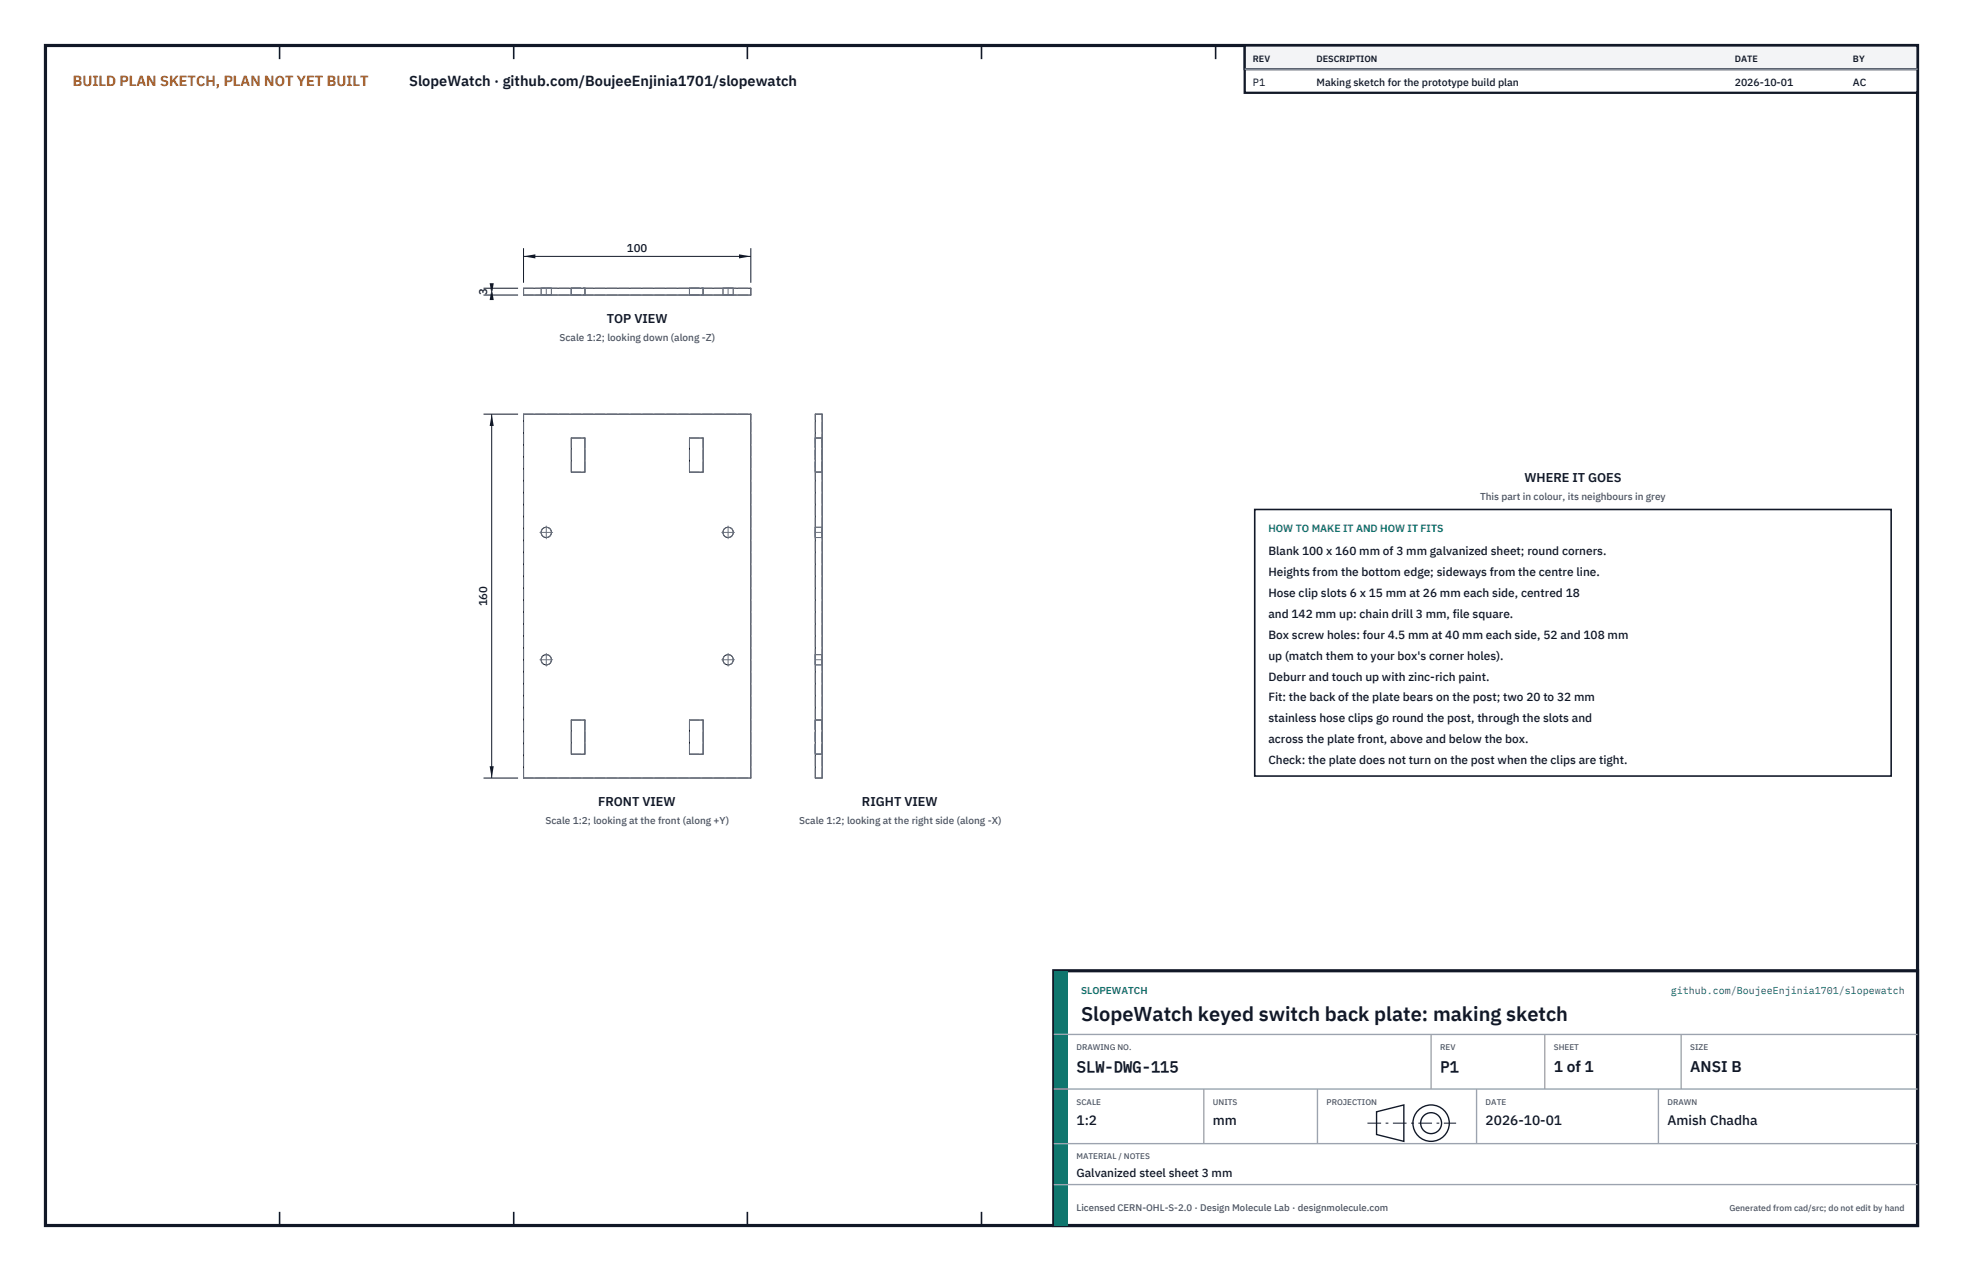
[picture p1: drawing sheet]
<svg xmlns="http://www.w3.org/2000/svg" width="432mm" height="279mm" viewBox="0 0 432 279" stroke-linecap="round" stroke-linejoin="round" font-family="sans-serif">
<defs><g id="words">
<text font-size="4.4" fill="#111827" x="237.8" y="224.4">SlopeWatch keyed switch back plate: making sketch</text>
<g font-size="3.4" fill="#111827">
<text x="236.8" y="235.6">SLW-DWG-115</text>
<text x="316.8" y="235.6">P1</text>
<text x="341.8" y="235.6">1 of 1</text>
<text x="371.8" y="235.6">ANSI B</text>
</g>
<text font-size="3.2" fill="#b45309" x="16" y="19">BUILD PLAN SKETCH, PLAN NOT YET BUILT</text>
<text font-size="3.2" fill="#111827" x="90" y="19">SlopeWatch · github.com/BoujeeEnjinia1701/slopewatch</text>
<g font-size="3" fill="#111827">
<text x="236.8" y="247.2">1:2</text>
<text x="266.8" y="247.2">mm</text>
<text x="326.8" y="247.2">2026-10-01</text>
<text x="366.8" y="247.2">Amish Chadha</text>
</g>
<g font-size="2.8" fill="#111827">
<text x="133.5" y="70.9">TOP VIEW</text>
<text x="335.3" y="106">WHERE IT GOES</text>
<text x="131.5" y="177.1">FRONT VIEW</text>
<text x="189.6" y="177.1">RIGHT VIEW</text>
</g>
<g font-size="2.6" fill="#111827">
<text x="279" y="122">Blank 100 x 160 mm of 3 mm galvanized sheet; round corners.</text>
<text x="279" y="126.6">Heights from the bottom edge; sideways from the centre line.</text>
<text x="279" y="131.2">Hose clip slots 6 x 15 mm at 26 mm each side, centred 18</text>
<text x="279" y="135.8">and 142 mm up: chain drill 3 mm, file square.</text>
<text x="279" y="140.4">Box screw holes: four 4.5 mm at 40 mm each side, 52 and 108 mm</text>
<text x="279" y="145">up (match them to your box's corner holes).</text>
<text x="279" y="149.6">Deburr and touch up with zinc-rich paint.</text>
<text x="279" y="154.2">Fit: the back of the plate bears on the post; two 20 to 32 mm</text>
<text x="279" y="158.8">stainless hose clips go round the post, through the slots and</text>
<text x="279" y="163.4">across the plate front, above and below the box.</text>
<text x="279" y="168">Check: the plate does not turn on the post when the clips are tight.</text>
<text x="236.8" y="258.8">Galvanized steel sheet 3 mm</text>
</g>
<g font-size="2.5" fill="#111827">
<text x="137.9" y="55.4">100</text>
<text x="107.2" y="64.8" transform="rotate(-90 107.2 64.8)">3</text>
<text x="107.2" y="133.3" transform="rotate(-90 107.2 133.3)">160</text>
</g>
<g font-size="2.3" fill="#111827">
<text x="275.6" y="18.8">P1</text>
<text x="289.6" y="18.8">Making sketch for the prototype build plan</text>
<text x="381.6" y="18.8">2026-10-01</text>
<text x="407.6" y="18.8">AC</text>
</g>
<text font-size="2.3" fill="#0f766e" x="279" y="117">HOW TO MAKE IT AND HOW IT FITS</text>
<g font-size="2.2" fill="#4b5563">
<text x="123.1" y="75">Scale 1:2; looking down (along -Z)</text>
<text x="325.6" y="110">This part in colour, its neighbours in grey</text>
<text x="120" y="181.1">Scale 1:2; looking at the front (along +Y)</text>
<text x="175.8" y="181.1">Scale 1:2; looking at the right side (along -X)</text>
</g>
<g font-size="2.2" fill="#0f766e">
<text x="237.8" y="218.4">SLOPEWATCH</text>
<text x="367.5" y="218.4">github.com/BoujeeEnjinia1701/slopewatch</text>
</g>
<text font-size="2.1" fill="#4b5563" x="236.8" y="266.2">Licensed CERN-OHL-S-2.0 · Design Molecule Lab · designmolecule.com</text>
<g font-size="2" fill="#111827">
<text x="275.6" y="13.6">REV</text>
<text x="289.6" y="13.6">DESCRIPTION</text>
<text x="381.6" y="13.6">DATE</text>
<text x="407.6" y="13.6">BY</text>
</g>
<text font-size="1.9" fill="#4b5563" x="380.4" y="266.2">Generated from cad/src; do not edit by hand</text>
<g font-size="1.8" fill="#4b5563">
<text x="236.8" y="230.8">DRAWING NO.</text>
<text x="316.8" y="230.8">REV</text>
<text x="341.8" y="230.8">SHEET</text>
<text x="371.8" y="230.8">SIZE</text>
<text x="236.8" y="242.8">SCALE</text>
<text x="266.8" y="242.8">UNITS</text>
<text x="291.8" y="242.8">PROJECTION</text>
<text x="326.8" y="242.8">DATE</text>
<text x="366.8" y="242.8">DRAWN</text>
<text x="236.8" y="254.8">MATERIAL / NOTES</text>
</g>
</g></defs>
<path d="M10 10h411.8v259.4h-411.8z" fill="none" stroke="#111827" stroke-width=".7" stroke-linecap="butt"/>
<g fill="none" stroke="#111827" stroke-width=".35">
<path d="M61.5 10v3M113 10v3M164.4 10v3M215.9 10v3M267.4 10v3M318.9 10v3M370.3 10v3M61.5 266.4v3M113 266.4v3M164.4 266.4v3M215.9 266.4v3M267.4 266.4v3"/>
<path d="M318.9 266.4v3M370.3 266.4v3"/>
</g>
<g fill="none" stroke="#111727" stroke-width=".22">
<path d="M115.2 63.4h50v1.5h-50zM115.2 91h50v80h-50zM125.7 96.3h3v7.5h-3zM151.7 96.3h3v7.5h-3zM179.3 91h1.5v80h-1.5zM125.7 158.3h3v7.5h-3zM151.7 158.3h3v7.5h-3z"/>
<circle cx="120.2" cy="117" r="1.13"/>
<circle cx="160.2" cy="117" r="1.13"/>
<circle cx="120.2" cy="145" r="1.13"/>
<circle cx="160.2" cy="145" r="1.13"/>
</g>
<g fill="none" stroke="#6a7180" stroke-width=".22" stroke-dasharray="2.1 .5">
<path d="M115.2 64.9v-1.5M115.2 64.9h50M115.2 63.4h50M119 64.9h2.3M119 63.4h2.3M119 63.4v1.5M121.3 64.9h-2.3M121.3 63.4h-2.3M121.3 63.4v1.5M125.7 64.9h3M125.7 63.4h3M125.7 64.9v-1.5"/>
<path d="M128.7 64.9v-1.5M151.7 64.9h3M151.7 63.4h3M151.7 64.9v-1.5M154.7 64.9v-1.5M159 64.9h2.3M159 63.4h2.3M159 63.4v1.5M161.3 64.9h-2.3M161.3 63.4h-2.3M161.3 63.4v1.5M165.2 64.9v-1.5"/>
<path d="M115.2 91h50M125.7 96.3h3M125.7 96.3v7.5M128.7 96.3v7.5M151.7 96.3h3M151.7 96.3v7.5M154.7 96.3v7.5M179.3 91h1.5M179.3 96.3v7.5M179.3 96.3h1.5M180.8 96.3v7.5M125.7 103.8h3"/>
<path d="M151.7 103.8h3M179.3 117v-1.1M179.3 115.9v2.3M179.3 118.2v-1.2M179.3 103.8h1.5M180.8 117v-1.1M180.8 115.9v2.3M180.8 118.2v-1.2M180.8 115.9h-1.5M180.8 118.2h-1.5M125.7 158.3h3M125.7 158.3v7.5"/>
<path d="M128.7 158.3v7.5M151.7 158.3h3M151.7 158.3v7.5M154.7 158.3v7.5M179.3 158.3v7.5M179.3 145v-1.1M179.3 143.9v2.3M179.3 146.2v-1.2M179.3 158.3h1.5M180.8 158.3v7.5M180.8 145v-1.1M180.8 143.9v2.3"/>
<path d="M180.8 146.2v-1.2M180.8 143.9h-1.5M180.8 146.2h-1.5M115.2 171v-80M115.2 171h50M125.7 165.8h3M151.7 165.8h3M165.2 171v-80M179.3 171v-80M179.3 171h1.5M179.3 165.8h1.5M180.8 171v-80"/>
<circle cx="120.2" cy="117" r="1.13"/>
<circle cx="160.2" cy="117" r="1.13"/>
<circle cx="120.2" cy="145" r="1.13"/>
<circle cx="160.2" cy="145" r="1.13"/>
</g>
<path d="M120.2 63.4v1.5M160.2 63.4v1.5M118.8 117h2.8M120.2 118.4v-2.8M158.8 117h2.8M160.2 118.4v-2.8M180.8 117h-1.5M118.8 145h2.8M120.2 146.4v-2.8M158.8 145h2.8M160.2 146.4v-2.8M180.8 145h-1.5" fill="none" stroke="#6a7180" stroke-width=".22" stroke-dasharray="4.2 .5 0 .5"/>
<path d="M115.2 54.6v7.6M115.2 56.4h50M165.2 54.6v7.6" fill="none" stroke="#111827" stroke-width=".22"/>
<path d="M115.2 56.4l2.6-.5v.9zM162.6 55.9v.9l2.6-.4z" fill="#111827"/>
<path d="M106.4 63.4h7.6M106.4 64.9h7.6M108.2 63.4v1.5" fill="none" stroke="#111827" stroke-width=".22"/>
<path d="M108.2 63.4l-.5 2.6h.9zM107.7 62.3h.9l-.4 2.6z" fill="#111827"/>
<path d="M106.4 91h7.6M108.2 91v80M106.4 171h7.6" fill="none" stroke="#111827" stroke-width=".22"/>
<path d="M108.2 91l-.5 2.6h.9zM107.7 168.4h.9l-.4 2.6z" fill="#111827"/>
<path d="M276 112h140v58.6h-140z" fill="#fff" stroke="#111827" stroke-width=".35"/>
<path d="M273.8 10h148v10.4h-148z" fill="#fff" stroke="#111827" stroke-width=".5"/>
<path d="M273.8 10h148v5.2h-148z" fill="#f3f4f6" stroke="#111827" stroke-width=".5"/>
<path d="M273.8 15.2h148" fill="none" stroke="#9ca3af" stroke-width=".3"/>
<path d="M231.8 213.4h190v56h-190z" fill="#fff" stroke="#111827" stroke-width=".7" stroke-linecap="butt"/>
<path d="M231.8 213.4h3v56h-3z" fill="#0f766e"/>
<path d="M231.8 227.4h190M231.8 239.4h190M264.8 239.4v12M289.8 239.4v12M314.8 227.4v12M324.8 239.4v12M339.8 227.4v12M364.8 239.4v12M369.8 227.4v12M231.8 251.4h190M231.8 260.4h190" fill="none" stroke="#9ca3af" stroke-width=".3"/>
<g fill="none" stroke="#111827" stroke-width=".3">
<path d="M302.8 244.4l6-1.5v8l-6-1.5z"/>
<circle cx="314.8" cy="246.9" r="4"/>
<circle cx="314.8" cy="246.9" r="2.3"/>
</g>
<path d="M300.8 246.9h19.5" fill="none" stroke="#111827" stroke-width=".22" stroke-dasharray="3 1 .6 1" stroke-linecap="butt"/>
<use href="#words"/>
</svg>
